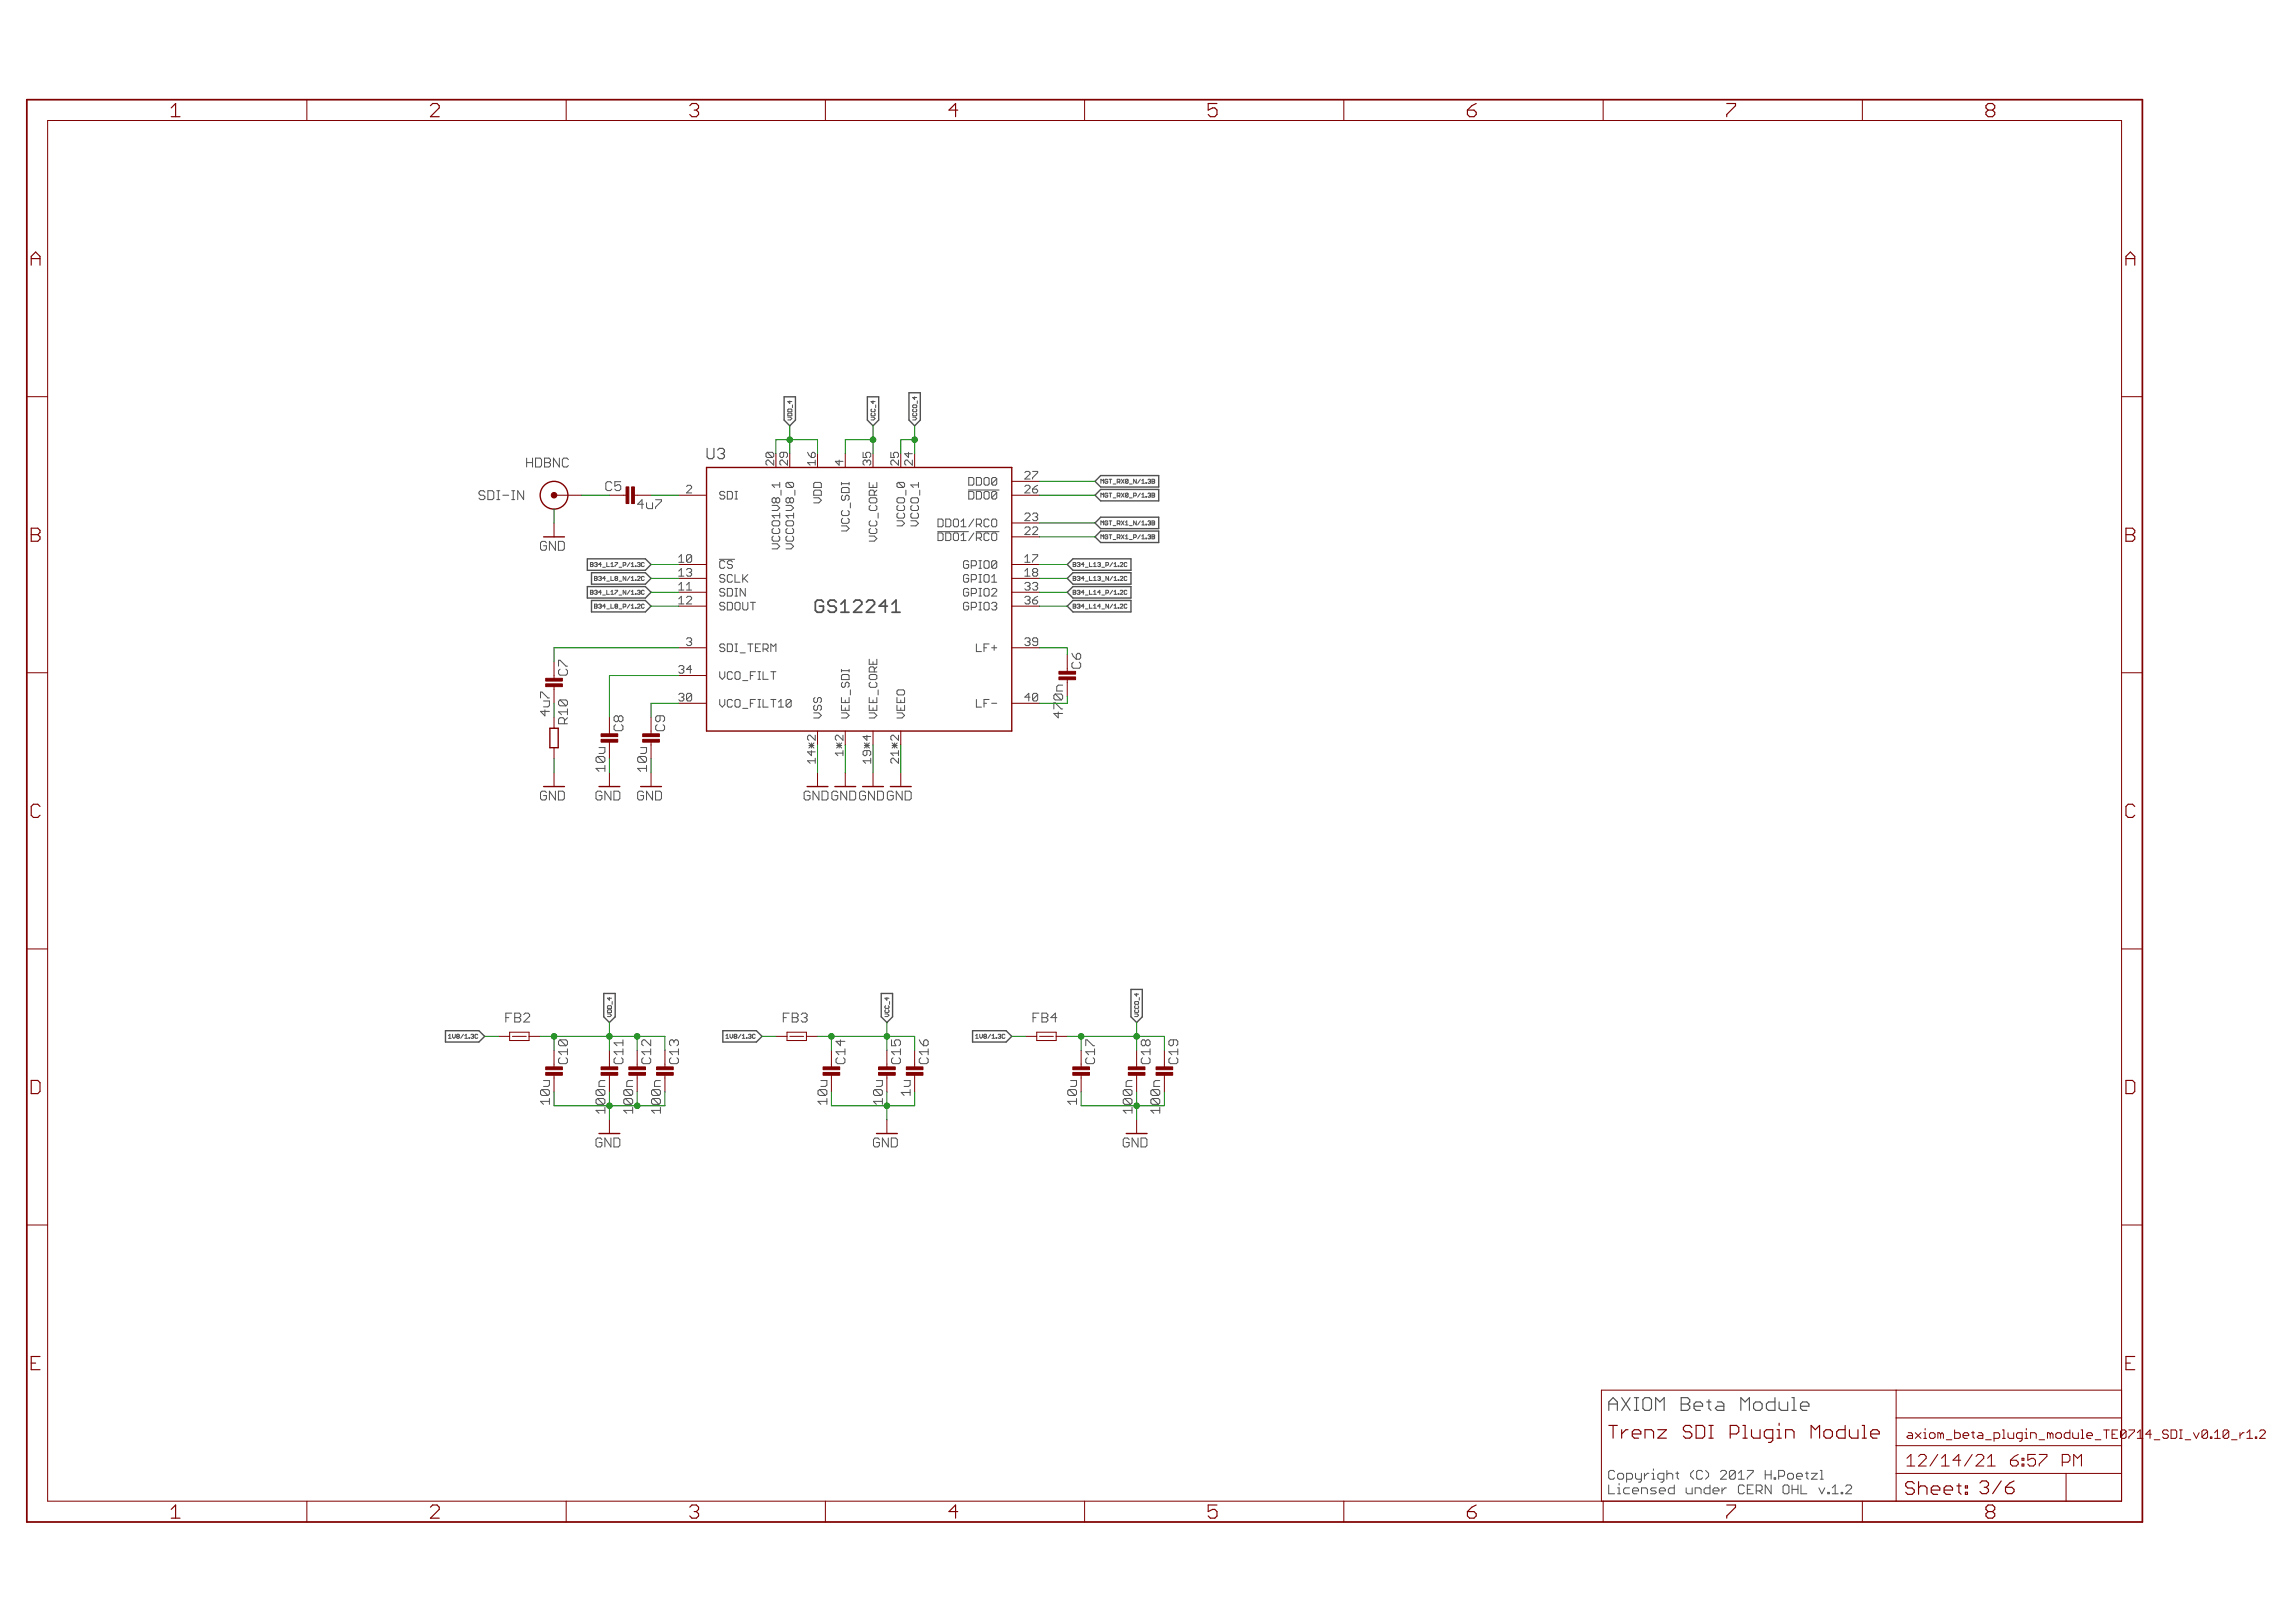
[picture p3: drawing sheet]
<svg xmlns="http://www.w3.org/2000/svg" width="420mm" height="297mm" viewBox="0 0 420 297" stroke-linecap="round" stroke-linejoin="round" font-family="sans-serif">
<defs><g id="words">
<g font-size="3.7" fill="#800000">
<text x="31.1" y="21.4">1</text>
<text x="78.6" y="21.4">2</text>
<text x="126.1" y="21.4">3</text>
<text x="173.5" y="21.4">4</text>
<text x="221" y="21.4">5</text>
<text x="268.4" y="21.4">6</text>
<text x="315.9" y="21.4">7</text>
<text x="363.4" y="21.4">8</text>
<text x="5.5" y="48.6">A</text>
<text x="389" y="48.6">A</text>
<text x="5.5" y="99.2">B</text>
<text x="389" y="99.2">B</text>
<text x="5.5" y="149.7">C</text>
<text x="389" y="149.7">C</text>
<text x="5.5" y="200.2">D</text>
<text x="389" y="200.2">D</text>
<text x="5.5" y="250.8">E</text>
<text x="389" y="250.8">E</text>
<text x="31.1" y="277.9">1</text>
<text x="78.6" y="277.9">2</text>
<text x="126.1" y="277.9">3</text>
<text x="173.5" y="277.9">4</text>
<text x="221" y="277.9">5</text>
<text x="268.4" y="277.9">6</text>
<text x="315.9" y="277.9">7</text>
<text x="363.4" y="277.9">8</text>
</g>
<g font-size="3.6" fill="#505050">
<text x="149.5" y="112.2">GS12241</text>
<text x="294.2" y="258.2">AXIOM Beta Module</text>
</g>
<g font-size="3.6" fill="#800000">
<text x="294.2" y="263.3">Trenz SDI Plugin Module</text>
<text x="348.6" y="273.6">Sheet: 3/6</text>
</g>
<g font-size="3.2" fill="#800000">
<text x="348.8" y="268.4">12/14/21</text>
<text x="366.4" y="268.4">6:57 PM</text>
</g>
<text font-size="2.9" fill="#505050" x="129.1" y="84">U3</text>
<g font-size="2.5" fill="#505050">
<text x="96.1" y="85.5">HDBNC</text>
<text x="87.1" y="91.5">SDI-IN</text>
<text x="100.4" y="130.7" transform="rotate(-90 100.4 130.7)">4u7</text>
<text x="194.4" y="130.9" transform="rotate(-90 194.4 130.9)">470n</text>
<text x="110.6" y="140.8" transform="rotate(-90 110.6 140.8)">10u</text>
<text x="118.2" y="140.8" transform="rotate(-90 118.2 140.8)">10u</text>
<text x="92.3" y="187.1">FB2</text>
<text x="143.1" y="187.1">FB3</text>
<text x="188.8" y="187.1">FB4</text>
<text x="100.4" y="201.8" transform="rotate(-90 100.4 201.8)">10u</text>
<text x="110.6" y="203.3" transform="rotate(-90 110.6 203.3)">1</text>
<text x="110.6" y="201.8" transform="rotate(-90 110.6 201.8)">00n</text>
<text x="115.7" y="203.3" transform="rotate(-90 115.7 203.3)">1</text>
<text x="115.7" y="201.8" transform="rotate(-90 115.7 201.8)">00n</text>
<text x="120.8" y="203.3" transform="rotate(-90 120.8 203.3)">1</text>
<text x="120.8" y="201.8" transform="rotate(-90 120.8 201.8)">00n</text>
<text x="151.2" y="201.8" transform="rotate(-90 151.2 201.8)">10u</text>
<text x="161.4" y="201.8" transform="rotate(-90 161.4 201.8)">10u</text>
<text x="166.5" y="200.3" transform="rotate(-90 166.5 200.3)">1u</text>
<text x="197" y="201.8" transform="rotate(-90 197 201.8)">10u</text>
<text x="207.1" y="203.3" transform="rotate(-90 207.1 203.3)">1</text>
<text x="207.1" y="201.8" transform="rotate(-90 207.1 201.8)">00n</text>
<text x="212.2" y="203.3" transform="rotate(-90 212.2 203.3)">1</text>
<text x="212.2" y="201.8" transform="rotate(-90 212.2 201.8)">00n</text>
<text x="294.2" y="270.8">Copyright (C) 2017 H.Poetzl</text>
<text x="294.2" y="273.5">Licensed under CERN OHL v.1.2</text>
</g>
<g font-size="2.5" fill="#800000">
<text x="110.9" y="89.9">C5</text>
<text x="116.4" y="93.2">4u7</text>
<text x="98.7" y="100.8">GND</text>
<text x="103.7" y="123.6" transform="rotate(-90 103.7 123.6)">C7</text>
<text x="197.7" y="122.4" transform="rotate(-90 197.7 122.4)">C6</text>
<text x="113.9" y="133.8" transform="rotate(-90 113.9 133.8)">C8</text>
<text x="121.5" y="133.8" transform="rotate(-90 121.5 133.8)">C9</text>
<text x="98.7" y="146.5">GND</text>
<text x="108.8" y="146.5">GND</text>
<text x="116.4" y="146.5">GND</text>
<text x="146.9" y="146.5">GND GND GND GND</text>
<text x="108.8" y="210">GND</text>
<text x="159.6" y="210">GND</text>
<text x="205.3" y="210">GND</text>
</g>
<g font-size="2.5" fill="#008000">
<text x="103.7" y="132.5" transform="rotate(-90 103.7 132.5)">R10</text>
<text x="103.7" y="194.7" transform="rotate(-90 103.7 194.7)">C10</text>
<text x="113.9" y="194.7" transform="rotate(-90 113.9 194.7)">C11</text>
<text x="119" y="194.7" transform="rotate(-90 119 194.7)">C12</text>
<text x="124.1" y="194.7" transform="rotate(-90 124.1 194.7)">C13</text>
<text x="154.5" y="194.7" transform="rotate(-90 154.5 194.7)">C14</text>
<text x="164.7" y="194.7" transform="rotate(-90 164.7 194.7)">C15</text>
<text x="169.8" y="194.7" transform="rotate(-90 169.8 194.7)">C16</text>
<text x="200.3" y="194.7" transform="rotate(-90 200.3 194.7)">C17</text>
<text x="210.4" y="194.7" transform="rotate(-90 210.4 194.7)">C18</text>
<text x="215.5" y="194.7" transform="rotate(-90 215.5 194.7)">C19</text>
</g>
<g font-size="2.3" fill="#800000">
<text x="348.8" y="263.3">axiom_beta_plugin_module_TE0</text>
<text x="388.5" y="263.3">714</text>
<text x="392.8" y="263.3">_SDI_v0.10_r1.2</text>
</g>
<g font-size="2.1" fill="#505050">
<text x="141.5" y="85.2" transform="rotate(-90 141.5 85.2)">20</text>
<text x="154.2" y="85.2" transform="rotate(-90 154.2 85.2)">4</text>
<text x="177.5" y="88.8">DDO0</text>
<text x="187.4" y="87.7">27</text>
<text x="125.5" y="90.3">2</text>
<text x="131.5" y="91.4">SDI</text>
<text x="150.2" y="91.8" transform="rotate(-90 150.2 91.8)">VDD</text>
<text x="165.5" y="95.6" transform="rotate(-90 165.5 95.6)">VCCO_0</text>
<text x="168" y="95.6" transform="rotate(-90 168 95.6)">VCCO_1</text>
<text x="177.5" y="91.4">DDO0</text>
<text x="187.4" y="90.3">26</text>
<text x="187.4" y="95.4">23</text>
<text x="142.6" y="99.5" transform="rotate(-90 142.6 99.5)">VCCO1V8_1</text>
<text x="145.1" y="99.5" transform="rotate(-90 145.1 99.5)">VCCO1V8_0</text>
<text x="155.3" y="96.9" transform="rotate(-90 155.3 96.9)">VCC_SDI</text>
<text x="160.4" y="98.2" transform="rotate(-90 160.4 98.2)">VCC_CORE</text>
<text x="172.4" y="96.5">DDO1/RCO</text>
<text x="172.4" y="99">DDO1/RCO</text>
<text x="187.4" y="97.9">22</text>
<text x="124.2" y="103">10</text>
<text x="124.2" y="105.5">13</text>
<text x="131.5" y="104.1">CS</text>
<text x="131.5" y="106.6">SCLK</text>
<text x="176.2" y="104.1">GPIO0</text>
<text x="176.2" y="106.6">GPIO1</text>
<text x="187.4" y="103">17</text>
<text x="187.4" y="105.5">18</text>
<text x="124.2" y="108">11</text>
<text x="124.2" y="110.6">12</text>
<text x="131.5" y="109.2">SDIN</text>
<text x="131.5" y="111.7">SDOUT</text>
<text x="176.2" y="111.7">GPIO3</text>
<text x="176.2" y="109.2">GPIO2</text>
<text x="187.4" y="110.6">36</text>
<text x="187.4" y="108">33</text>
<text x="125.5" y="118.2">3</text>
<text x="131.5" y="119.3">SDI_TERM</text>
<text x="178.8" y="119.3">LF+</text>
<text x="187.4" y="118.2">39</text>
<text x="124.2" y="123.3">34</text>
<text x="131.5" y="124.4">VCO_FILT</text>
<text x="124.2" y="128.4">30</text>
<text x="131.5" y="129.5">VCO_FILT10</text>
<text x="150.2" y="131.5" transform="rotate(-90 150.2 131.5)">VSS</text>
<text x="155.3" y="131.5" transform="rotate(-90 155.3 131.5)">VEE_SDI</text>
<text x="160.4" y="131.5" transform="rotate(-90 160.4 131.5)">VEE_CORE</text>
<text x="165.5" y="131.5" transform="rotate(-90 165.5 131.5)">VEEO</text>
<text x="178.8" y="129.5">LF-</text>
<text x="187.4" y="128.4">40</text>
</g>
<g font-size="2.1" fill="#800000">
<text x="144" y="85.2" transform="rotate(-90 144 85.2)">29</text>
<text x="149.1" y="85.2" transform="rotate(-90 149.1 85.2)">16</text>
<text x="159.3" y="85.2" transform="rotate(-90 159.3 85.2)">35</text>
<text x="164.3" y="85.2" transform="rotate(-90 164.3 85.2)">25</text>
<text x="166.9" y="85.2" transform="rotate(-90 166.9 85.2)">24</text>
<text x="149.1" y="139.3" transform="rotate(-90 149.1 139.3)">14*2</text>
<text x="154.2" y="138" transform="rotate(-90 154.2 138)">1*2</text>
<text x="159.3" y="139.3" transform="rotate(-90 159.3 139.3)">19*4</text>
<text x="164.3" y="139.3" transform="rotate(-90 164.3 139.3)">21*2</text>
</g>
<g font-size="1.1" fill="#505050">
<text x="144.8" y="76.9" transform="rotate(-90 144.8 76.9)">VDD_4</text>
<text x="160" y="76.9" transform="rotate(-90 160 76.9)">VCC_4</text>
<text x="167.6" y="76.9" transform="rotate(-90 167.6 76.9)">VCCO_4</text>
<text x="201.3" y="88.5">MGT_RX0_N/1.3B</text>
<text x="201.3" y="91">MGT_RX0_P/1.3B</text>
<text x="201.3" y="96.1">MGT_RX1_N/1.3B</text>
<text x="201.3" y="98.7">MGT_RX1_P/1.3B</text>
<text x="108.2" y="103.7">B34_L17_P/1.3C</text>
<text x="108.9" y="106.3">B34_L8_N/1.2C</text>
<text x="196.2" y="103.7">B34_L13_P/1.2C</text>
<text x="196.2" y="106.3">B34_L13_N/1.2C</text>
<text x="108.2" y="108.8">B34_L17_N/1.3C</text>
<text x="108.9" y="111.3">B34_L8_P/1.2C</text>
<text x="196.2" y="108.8">B34_L14_P/1.2C</text>
<text x="196.2" y="111.3">B34_L14_N/1.2C</text>
<text x="81.9" y="190.1">1V8/1.3C</text>
<text x="111.8" y="186.1" transform="rotate(-90 111.8 186.1)">VDD_4</text>
<text x="132.7" y="190.1">1V8/1.3C</text>
<text x="162.6" y="186.1" transform="rotate(-90 162.6 186.1)">VCC_4</text>
<text x="178.4" y="190.1">1V8/1.3C</text>
<text x="208.3" y="186.1" transform="rotate(-90 208.3 186.1)">VCCO_4</text>
</g>
</g></defs>
<g fill="none" stroke="#505050" stroke-width=".18">
<path d="M142.7 100l-.4 .5h-.9M145.3 100l-.5 .5h-.9M160.5 98.6l-.4 .4h-1M171.7 97.3h5.6M172.4 95h-.7v1.4h.7M172.4 97.5h-.7v1.4h.7M177.3 89.7h5.6M178.7 97.3h4.2M206.2 103l.1 .1M206.2 105.5l.1 .1M206.2 108l.1 .2M206.2 110.6l.1 .1"/>
<path d="M206.3 103.6l-.1 .1M206.3 106.1l-.1 .1M206.3 108.6l-.1 .2M206.3 111.2l-.1 .1M338.2 271.8h.5l.3 .2v.3l-1.1 1.1h1.1"/>
</g>
<g fill="none" stroke="#505050" stroke-width=".25">
<path d="M143.6 72.6h2v4.3l-1 1-1-1zM158.8 72.6h2.1v4.3l-1.1 1-1-1zM166.4 71.9h2.1v5l-1.1 1-1-1zM201.5 87h10.6v2.1h-10.6l-1-1zM201.5 89.6h10.6v2.1h-10.6l-1-1.1zM201.5 94.7h10.6v2.1h-10.6l-1-1.1zM201.5 97.2h10.6v2.1h-10.6l-1-1zM107.5 102.3h10.7l1 1-1 1.1h-10.7zM107.5 107.4h10.7l1 1-1 1.1h-10.7zM108.3 104.8h9.9l1 1.1-1 1h-9.9zM108.3 109.9h9.9l1 1-1 1.1h-9.9zM195.4 105.9l1-1.1h10.7v2.1h-10.7z"/>
<path d="M195.4 110.9l1-1h10.7v2.1h-10.7zM195.4 103.3l1-1h10.7v2.1h-10.7zM195.4 108.4l1-1h10.7v2.1h-10.7zM81.6 188.6h6.1l1 1.1-1 1h-6.1zM110.5 181.8h2.1v4.3l-1 1-1.1-1zM132.3 188.6h6.2l1 1.1-1 1h-6.2zM161.3 181.8h2.1v4.3l-1 1-1.1-1zM178.1 188.6h6.1l1 1.1-1 1h-6.1zM207.1 181.1h2v5l-1 1-1-1z"/>
</g>
<g fill="none" stroke="#800000" stroke-width=".18">
<path d="M56.2 18.2v3.9M103.7 18.2v3.9M151.1 18.2v3.9M198.6 18.2v3.9M246 18.2v3.9M293.5 18.2v3.9M341 18.2v3.9M8.7 22.1h379.7v252.6h-379.7zM4.9 72.6h3.8M388.4 72.6h3.8M101.4 90.6h5.1M101.4 95.7v2.6"/>
<path d="M114.1 90.6h.5M124.3 90.6h5M154.7 83v2.6M185.2 90.6h5.1M185.2 88.1h5.1M185.2 95.7h5.1M185.2 98.3h5.1M124.3 103.3h5M124.3 110.9h5M124.3 105.9h5M124.3 108.4h5M124.3 118.6h5"/>
<path d="M185.2 103.3h5.1M185.2 110.9h5.1M185.2 105.9h5.1M185.2 108.4h5.1M185.2 118.6h5.1M4.9 123.1h3.8M101.4 125.7v3M101.4 131.3v2M101.4 136.8v2.1M111.6 135.8v3.1M119.2 135.8v3.1M124.3 128.7h5"/>
<path d="M124.3 123.6h5M185.2 128.7h5.1M195.4 124.4v3M388.4 123.1h3.8M101.4 141.4v2.6M111.6 141.4v2.6M119.2 141.4v2.6M149.7 141.4v2.6M154.7 141.4v2.6M159.8 141.4v2.6M164.9 141.4v2.6M4.9 173.7h3.8"/>
<path d="M388.4 173.7h3.8M91.3 189.7h2M93.3 188.9h3.6v1.5h-3.6zM93.8 189.7h2.6M96.9 189.7h2M101.4 196.8v3M111.6 196.8v3M116.6 196.8v3M121.7 196.8v3M142 189.7h2.1M144.1 188.9h3.5v1.5h-3.5zM144.6 189.7h2.5"/>
<path d="M147.6 189.7h2.1M152.2 196.8v3M162.4 196.8v3M167.4 196.8v3M187.8 189.7h2M189.8 188.9h3.6v1.5h-3.6zM190.3 189.7h2.5M193.4 189.7h2M197.9 196.8v3M208.1 196.8v3M213.2 196.8v3M111.6 204.9v2.6"/>
<path d="M162.4 204.9v2.6M208.1 204.9v2.6M4.9 224.2h3.8M388.4 224.2h3.8M347.1 254.4v20.3M347.1 259.5h41.3M388.4 254.4h-95.2v20.3M56.2 274.7v3.9M103.7 274.7v3.9M151.1 274.7v3.9M198.6 274.7v3.9M246 274.7v3.9"/>
<path d="M293.5 274.7v3.9M341 274.7v3.9M347.1 269.7h41.3M347.1 264.6h41.3M378.2 269.7v5M414.4 261.7l.3 .3v.2l-1 1h1"/>
</g>
<path d="M4.9 18.2h387.3v260.4h-387.3z" fill="none" stroke="#800000" stroke-width=".32"/>
<path d="M380.3 266.9l.8-.7v2.1" fill="none" stroke="#800000" stroke-width=".19"/>
<g fill="none" stroke="#800000" stroke-width=".25">
<path d="M129.3 85.6h55.9v48.2h-55.9zM100.7 133.3h1.5v3.5h-1.5z"/>
<circle cx="101.4" cy="90.6" r="2.54"/>
</g>
<g fill="#800000" stroke="#800000" stroke-width=".18">
<path d="M193.9 123.9h3v.5h-3z"/>
<path d="M193.9 122.9h3v.5h-3z"/>
<path d="M117.7 135.3h3v.5h-3z"/>
<path d="M117.7 134.3h3v.5h-3z"/>
<path d="M110 135.3h3.1v.5h-3.1z"/>
<path d="M110 134.3h3.1v.5h-3.1z"/>
<path d="M99.9 125.2h3.1v.5h-3.1z"/>
<path d="M99.9 124.1h3.1v.6h-3.1z"/>
<path d="M115.6 89.1h.5v3.1h-.5z"/>
<path d="M114.6 89.1h.5v3.1h-.5z"/>
<path d="M206.6 196.3h3v.5h-3z"/>
<path d="M206.6 195.3h3v.5h-3z"/>
<path d="M211.6 196.3h3.1v.5h-3.1z"/>
<path d="M211.6 195.3h3.1v.5h-3.1z"/>
<path d="M196.4 196.3h3.1v.5h-3.1z"/>
<path d="M196.4 195.3h3.1v.5h-3.1z"/>
<path d="M160.8 196.3h3.1v.5h-3.1z"/>
<path d="M160.8 195.3h3.1v.5h-3.1z"/>
<path d="M165.9 196.3h3.1v.5h-3.1z"/>
<path d="M165.9 195.3h3.1v.5h-3.1z"/>
<path d="M150.7 196.3h3v.5h-3z"/>
<path d="M150.7 195.3h3v.5h-3z"/>
<path d="M110 196.3h3.1v.5h-3.1z"/>
<path d="M110 195.3h3.1v.5h-3.1z"/>
<path d="M115.1 196.3h3.1v.5h-3.1z"/>
<path d="M115.1 195.3h3.1v.5h-3.1z"/>
<path d="M99.9 196.3h3.1v.5h-3.1z"/>
<path d="M99.9 195.3h3.1v.5h-3.1z"/>
<path d="M120.2 196.3h3.1v.5h-3.1z"/>
<path d="M120.2 195.3h3.1v.5h-3.1z"/>
</g>
<circle cx="101.4" cy="90.6" r=".51" fill="#800000" stroke="#800000" stroke-width=".18"/>
<g fill="none" stroke="#008000" stroke-width=".18">
<path d="M144.6 77.9v5.1M159.8 77.9v5.1M167.4 77.9v5.1M101.4 93.2v2.5M106.5 90.6h5.1M119.2 90.6h5.1M142 83v-2.5h7.7v2.5M159.8 80.5h-5.1v2.5M167.4 80.5h-2.5v2.5M190.3 90.6h10.2M190.3 88.1h10.2M190.3 95.7h10.2"/>
<path d="M190.3 98.3h10.2M119.2 105.9h5.1M119.2 110.9h5.1M119.2 103.3h5.1M119.2 108.4h5.1M124.3 118.6h-22.9v2.5M190.3 118.6h5.1v1.2M190.3 105.9h5.1M190.3 110.9h5.1M190.3 103.3h5.1M190.3 108.4h5.1M101.4 138.9v2.5"/>
<path d="M111.6 138.9v2.5M119.2 138.9v2.5M124.3 123.6h-12.7v7.7M124.3 128.7h-5.1v2.6M149.7 136.3v5.1M154.7 136.3v5.1M159.8 136.3v5.1M164.9 136.3v5.1M195.4 127.4v1.3h-5.1M88.7 189.7h2.6M98.9 189.7h22.8M101.4 199.8v2.6h20.3v-2.6"/>
<path d="M111.6 187.1v2.6M111.6 199.8v5.1M116.6 199.8v2.6M139.5 189.7h2.5M149.7 189.7h17.7M152.2 199.8v2.6h15.2v-2.6M162.4 187.1v2.6M162.4 199.8v5.1M185.2 189.7h2.6M195.4 189.7h17.8M197.9 199.8v2.6h15.3v-2.6M208.1 187.1v2.6"/>
<path d="M208.1 199.8v5.1"/>
</g>
<g fill="#008000" stroke="#008000" stroke-width=".18">
<circle cx="208.1" cy="202.4" r=".51"/>
<circle cx="162.4" cy="202.4" r=".51"/>
<circle cx="111.6" cy="202.4" r=".51"/>
<circle cx="116.6" cy="202.4" r=".51"/>
<circle cx="167.4" cy="80.5" r=".51"/>
<circle cx="208.1" cy="189.7" r=".51"/>
<circle cx="197.9" cy="189.7" r=".51"/>
<circle cx="144.6" cy="80.5" r=".51"/>
<circle cx="111.6" cy="189.7" r=".51"/>
<circle cx="101.4" cy="189.7" r=".51"/>
<circle cx="116.6" cy="189.7" r=".51"/>
<circle cx="159.8" cy="80.5" r=".51"/>
<circle cx="162.4" cy="189.7" r=".51"/>
<circle cx="152.2" cy="189.7" r=".51"/>
</g>
<use href="#words"/>
</svg>
